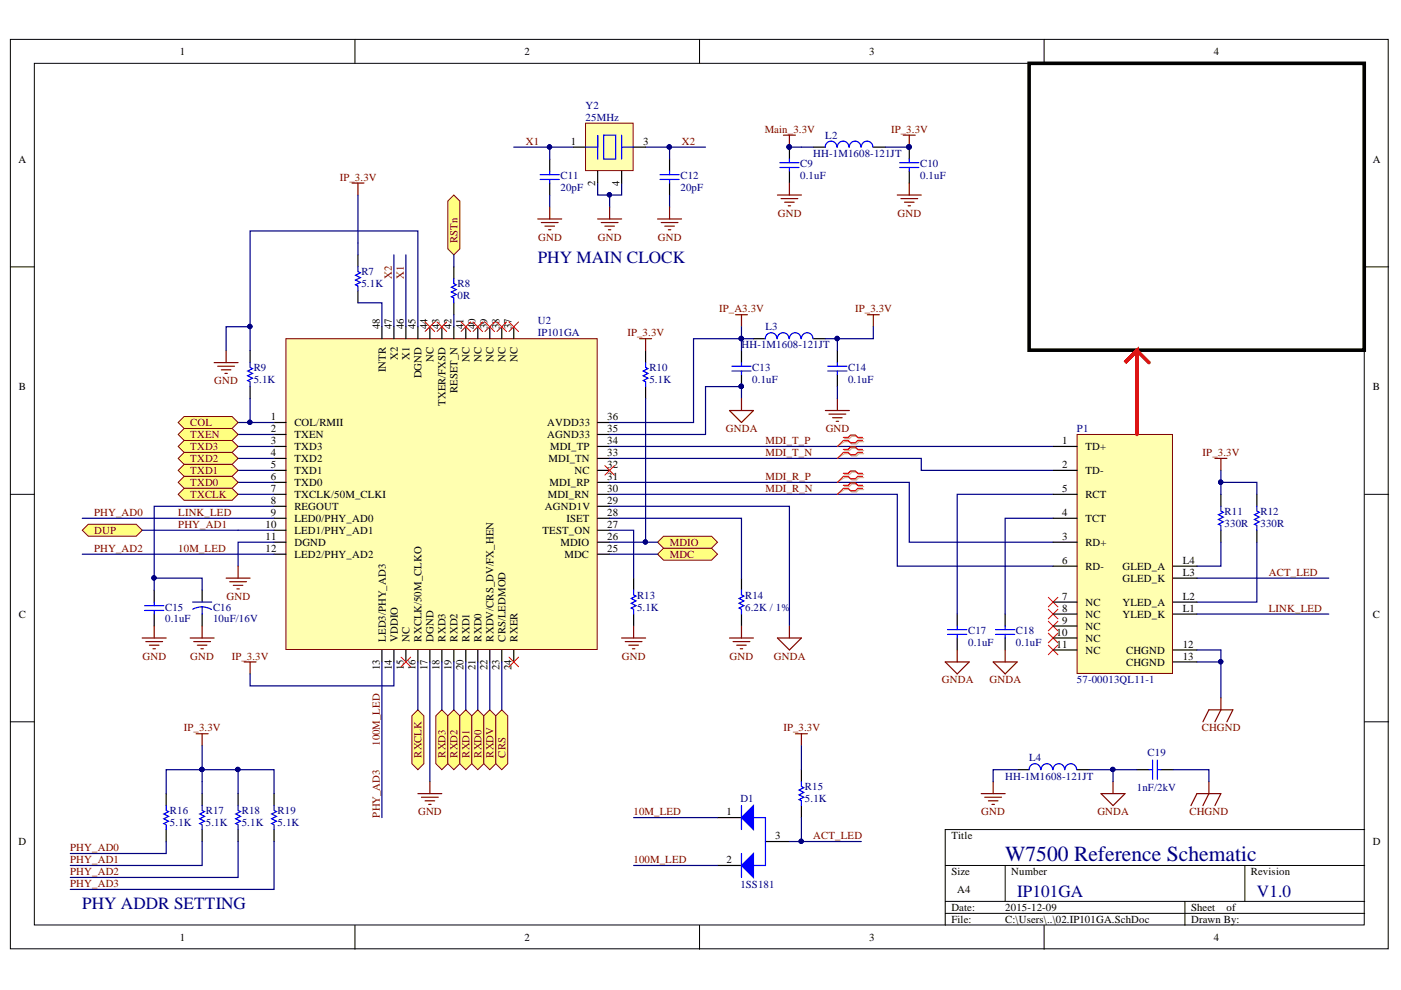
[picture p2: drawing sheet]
<svg xmlns="http://www.w3.org/2000/svg" width="297mm" height="210mm" viewBox="0 0 297 210" stroke-linecap="round" stroke-linejoin="round" font-family="sans-serif">
<defs><g id="words">
<text font-size="4.6" fill="#000080" x="213.1" y="182.5">W7500 Reference Schematic</text>
<g font-size="3.6" fill="#000080">
<text x="114" y="55.8">PHY MAIN CLOCK</text>
<text x="215.7" y="190.3">IP101GA</text>
<text x="266.5" y="190.3">V1.0</text>
<text x="17.4" y="192.8">PHY ADDR SETTING</text>
</g>
<g font-size="2.3">
<text x="38.1" y="11.7">1</text>
<text x="111.2" y="11.7">2</text>
<text x="184.3" y="11.7">3</text>
<text x="257.4" y="11.7">4</text>
<text x="3.9" y="34.5">A</text>
<text x="121" y="30.7">1</text>
<text x="136.3" y="30.7">3</text>
<text x="291.1" y="34.5">A</text>
<text x="126.2" y="39.5" transform="rotate(-90 126.2 39.5)">2</text>
<text x="131.3" y="39.5" transform="rotate(-90 131.3 39.5)">4</text>
<text x="80.5" y="69.8" transform="rotate(-90 80.5 69.8)">48</text>
<text x="83" y="69.8" transform="rotate(-90 83 69.8)">47</text>
<text x="85.6" y="69.8" transform="rotate(-90 85.6 69.8)">46</text>
<text x="88.1" y="69.8" transform="rotate(-90 88.1 69.8)">45</text>
<text x="90.7" y="69.8" transform="rotate(-90 90.7 69.8)">44</text>
<text x="93.2" y="69.8" transform="rotate(-90 93.2 69.8)">43</text>
<text x="95.7" y="69.8" transform="rotate(-90 95.7 69.8)">42</text>
<text x="98.3" y="69.8" transform="rotate(-90 98.3 69.8)">41</text>
<text x="100.8" y="69.8" transform="rotate(-90 100.8 69.8)">40</text>
<text x="103.3" y="69.8" transform="rotate(-90 103.3 69.8)">39</text>
<text x="105.9" y="69.8" transform="rotate(-90 105.9 69.8)">38</text>
<text x="108.4" y="69.8" transform="rotate(-90 108.4 69.8)">37</text>
<text x="84.3" y="76.4" transform="rotate(-90 84.3 76.4)">X2</text>
<text x="86.9" y="76.4" transform="rotate(-90 86.9 76.4)">X1</text>
<text x="91.9" y="76.8" transform="rotate(-90 91.9 76.8)">NC</text>
<text x="99.5" y="76.8" transform="rotate(-90 99.5 76.8)">NC</text>
<text x="102.1" y="76.8" transform="rotate(-90 102.1 76.8)">NC</text>
<text x="104.6" y="76.8" transform="rotate(-90 104.6 76.8)">NC</text>
<text x="107.2" y="76.8" transform="rotate(-90 107.2 76.8)">NC</text>
<text x="109.7" y="76.8" transform="rotate(-90 109.7 76.8)">NC</text>
<text x="4" y="82.7">B</text>
<text x="81.8" y="78.9" transform="rotate(-90 81.8 78.9)">INTR</text>
<text x="89.4" y="80.2" transform="rotate(-90 89.4 80.2)">DGND</text>
<text x="97" y="83.4" transform="rotate(-90 97 83.4)">RESET_N</text>
<text x="291.1" y="82.7">B</text>
<text x="57.4" y="89.1">1</text>
<text x="94.5" y="86.1" transform="rotate(-90 94.5 86.1)">TXER/FXSD</text>
<text x="128.7" y="89.1">36</text>
<text x="57.4" y="91.6">2</text>
<text x="57.4" y="94.1">3</text>
<text x="62.4" y="90.3">COL/RMII</text>
<text x="62.4" y="92.9">TXEN</text>
<text x="62.4" y="95.4">TXD3</text>
<text x="116" y="92.9">AGND33</text>
<text x="116" y="90.3">AVDD33</text>
<text x="116.6" y="95.4">MDI_TP</text>
<text x="128.7" y="94.1">34</text>
<text x="128.7" y="91.6">35</text>
<text x="225.2" y="94.1">1</text>
<text x="230.1" y="95.4">TD+</text>
<text x="57.4" y="96.7">4</text>
<text x="57.4" y="99.2">5</text>
<text x="57.4" y="101.7">6</text>
<text x="62.4" y="97.9">TXD2</text>
<text x="62.4" y="100.5">TXD1</text>
<text x="116.3" y="97.9">MDI_TN</text>
<text x="121.8" y="100.5">NC</text>
<text x="128.7" y="101.7">31</text>
<text x="128.7" y="99.2">32</text>
<text x="128.7" y="96.7">33</text>
<text x="225.2" y="99.2">2</text>
<text x="230.1" y="100.5">TD-</text>
<text x="57.4" y="104.4">7</text>
<text x="57.4" y="106.9">8</text>
<text x="62.4" y="105.6">TXCLK/50M_CLKI</text>
<text x="62.4" y="103">TXD0</text>
<text x="116.1" y="105.6">MDI_RN</text>
<text x="116.5" y="103">MDI_RP</text>
<text x="128.7" y="106.9">29</text>
<text x="128.7" y="104.4">30</text>
<text x="225.2" y="104.4">5</text>
<text x="230.1" y="105.6">RCT</text>
<text x="56.3" y="112">10</text>
<text x="57.4" y="109.4">9</text>
<text x="62.4" y="108.2">REGOUT</text>
<text x="62.4" y="110.7">LED0/PHY_AD0</text>
<text x="62.4" y="113.2">LED1/PHY_AD1</text>
<text x="115" y="113.2">TEST_ON</text>
<text x="115.5" y="108.2">AGND1V</text>
<text x="120.1" y="110.7">ISET</text>
<text x="128.7" y="112">27</text>
<text x="128.7" y="109.4">28</text>
<text x="225.2" y="109.4">4</text>
<text x="230.1" y="110.7">TCT</text>
<text x="56.3" y="114.5">11</text>
<text x="56.3" y="117">12</text>
<text x="62.4" y="115.8">DGND</text>
<text x="62.4" y="118.3">LED2/PHY_AD2</text>
<text x="118.8" y="115.8">MDIO</text>
<text x="119.7" y="118.3">MDC</text>
<text x="128.7" y="117">25</text>
<text x="128.7" y="114.5">26</text>
<text x="225.2" y="114.5">3</text>
<text x="225.2" y="119.6">6</text>
<text x="230.1" y="115.8">RD+</text>
<text x="250.8" y="119.6">L4</text>
<text x="230.1" y="120.8">RD-</text>
<text x="238" y="123.4">GLED_K</text>
<text x="238" y="120.8">GLED_A</text>
<text x="250.8" y="122.1">L3</text>
<text x="4" y="131">C</text>
<text x="225.2" y="127.2">7</text>
<text x="225.2" y="129.7">8</text>
<text x="230.1" y="128.4">NC</text>
<text x="230.1" y="131">NC</text>
<text x="238" y="131">YLED_K</text>
<text x="238" y="128.4">YLED_A</text>
<text x="250.8" y="129.7">L1</text>
<text x="250.8" y="127.2">L2</text>
<text x="291.1" y="131">C</text>
<text x="81.8" y="136" transform="rotate(-90 81.8 136)">LED3/PHY_AD3</text>
<text x="84.3" y="136" transform="rotate(-90 84.3 136)">VDDIO</text>
<text x="86.9" y="136" transform="rotate(-90 86.9 136)">NC</text>
<text x="89.4" y="136" transform="rotate(-90 89.4 136)">RXCLK/50M_CLKO</text>
<text x="91.9" y="136" transform="rotate(-90 91.9 136)">DGND</text>
<text x="94.5" y="136" transform="rotate(-90 94.5 136)">RXD3</text>
<text x="97" y="136" transform="rotate(-90 97 136)">RXD2</text>
<text x="99.5" y="136" transform="rotate(-90 99.5 136)">RXD1</text>
<text x="102.1" y="136" transform="rotate(-90 102.1 136)">RXD0</text>
<text x="104.6" y="136" transform="rotate(-90 104.6 136)">RXDV/CRS_DV/FX_HEN</text>
<text x="107.2" y="136" transform="rotate(-90 107.2 136)">CRS/LEDMOD</text>
<text x="109.7" y="136" transform="rotate(-90 109.7 136)">RXER</text>
<text x="224" y="134.8">10</text>
<text x="224" y="137.3">11</text>
<text x="225.2" y="132.2">9</text>
<text x="230.1" y="133.5">NC</text>
<text x="230.1" y="136">NC</text>
<text x="250.8" y="137.3">12</text>
<text x="80.5" y="142.1" transform="rotate(-90 80.5 142.1)">13</text>
<text x="83" y="142.1" transform="rotate(-90 83 142.1)">14</text>
<text x="85.6" y="142.1" transform="rotate(-90 85.6 142.1)">15</text>
<text x="88.1" y="142.1" transform="rotate(-90 88.1 142.1)">16</text>
<text x="90.7" y="142.1" transform="rotate(-90 90.7 142.1)">17</text>
<text x="93.2" y="142.1" transform="rotate(-90 93.2 142.1)">18</text>
<text x="95.7" y="142.1" transform="rotate(-90 95.7 142.1)">19</text>
<text x="98.3" y="142.1" transform="rotate(-90 98.3 142.1)">20</text>
<text x="100.8" y="142.1" transform="rotate(-90 100.8 142.1)">21</text>
<text x="103.3" y="142.1" transform="rotate(-90 103.3 142.1)">22</text>
<text x="105.9" y="142.1" transform="rotate(-90 105.9 142.1)">23</text>
<text x="108.4" y="142.1" transform="rotate(-90 108.4 142.1)">24</text>
<text x="230.1" y="138.6">NC</text>
<text x="238.7" y="141.1">CHGND</text>
<text x="238.7" y="138.6">CHGND</text>
<text x="250.8" y="139.8">13</text>
<text x="154" y="172.9">1</text>
<text x="3.9" y="179.2">D</text>
<text x="164.3" y="177.9">3</text>
<text x="201.7" y="177.9">Title</text>
<text x="291.1" y="179.2">D</text>
<text x="154" y="183">2</text>
<text x="201.7" y="185.6">Size</text>
<text x="214.4" y="185.6">Number</text>
<text x="265.2" y="185.6">Revision</text>
<text x="203" y="189.4">A4</text>
<text x="201.7" y="193.2">Date:</text>
<text x="201.7" y="195.7">File:</text>
<text x="213.1" y="193.2">2015-12-09</text>
<text x="213.1" y="195.7">C:\Users\..\02.IP101GA.SchDoc</text>
<text x="252.5" y="193.2">Sheet</text>
<text x="252.5" y="195.7">Drawn By:</text>
<text x="260.1" y="193.2">of</text>
<text x="38.1" y="199.5">1</text>
<text x="111.2" y="199.5">2</text>
<text x="184.3" y="199.5">3</text>
<text x="257.4" y="199.5">4</text>
</g>
<g font-size="2.3" fill="#000080">
<text x="124.2" y="23.1">Y2</text>
<text x="124.2" y="25.6">25MHz</text>
<text x="175" y="29.4">L2</text>
<text x="169.7" y="35.5">C9</text>
<text x="172.4" y="33.2">HH-1M1608-121JT</text>
<text x="195.1" y="35.5">C10</text>
<text x="118.8" y="38">C11</text>
<text x="118.8" y="40.6">20pF</text>
<text x="144.3" y="38">C12</text>
<text x="144.3" y="40.6">20pF</text>
<text x="169.7" y="38">0.1uF</text>
<text x="195.1" y="38">0.1uF</text>
<text x="76.6" y="58.4">R7</text>
<text x="76.6" y="60.9">5.1K</text>
<text x="97" y="60.9">R8</text>
<text x="97" y="63.5">0R</text>
<text x="114" y="68.8">U2</text>
<text x="114" y="71.3">IP101GA</text>
<text x="162.3" y="70.1">L3</text>
<text x="157.2" y="73.9">HH-1M1608-121JT</text>
<text x="53.8" y="78.7">R9</text>
<text x="53.8" y="81.2">5.1K</text>
<text x="137.7" y="78.7">R10</text>
<text x="137.7" y="81.2">5.1K</text>
<text x="159.5" y="78.7">C13</text>
<text x="159.5" y="81.2">0.1uF</text>
<text x="179.8" y="78.7">C14</text>
<text x="179.8" y="81.2">0.1uF</text>
<text x="228.3" y="91.6">P1</text>
<text x="259.6" y="109.2">R11</text>
<text x="259.6" y="111.7">330R</text>
<text x="267.2" y="109.2">R12</text>
<text x="267.2" y="111.7">330R</text>
<text x="35" y="129.4">C15</text>
<text x="35" y="132">0.1uF</text>
<text x="45.2" y="129.4">C16</text>
<text x="45.2" y="132">10uF/16V</text>
<text x="135.1" y="126.9">R13</text>
<text x="135.1" y="129.4">5.1K</text>
<text x="158" y="126.9">R14</text>
<text x="158" y="129.4">6.2K / 1%</text>
<text x="205.3" y="134.5">C17</text>
<text x="205.3" y="137.1">0.1uF</text>
<text x="215.4" y="134.5">C18</text>
<text x="215.4" y="137.1">0.1uF</text>
<text x="228.3" y="144.9">57-00013QL11-1</text>
<text x="218.2" y="161.4">L4</text>
<text x="243.3" y="160.4">C19</text>
<text x="170.7" y="167.6">R15</text>
<text x="213.1" y="165.3">HH-1M1608-121JT</text>
<text x="241" y="167.8">1nF/2kV</text>
<text x="36" y="172.6">R16</text>
<text x="43.6" y="172.6">R17</text>
<text x="51.3" y="172.6">R18</text>
<text x="58.9" y="172.6">R19</text>
<text x="157" y="170.1">D1</text>
<text x="170.7" y="170.1">5.1K</text>
<text x="36" y="175.2">5.1K</text>
<text x="43.6" y="175.2">5.1K</text>
<text x="51.3" y="175.2">5.1K</text>
<text x="58.9" y="175.2">5.1K</text>
<text x="157" y="188.3">1SS181</text>
</g>
<g font-size="2.3" fill="#800000">
<text x="162.1" y="28.1">Main_3.3V</text>
<text x="188.9" y="28.1">IP_3.3V</text>
<text x="111.5" y="30.7">X1</text>
<text x="144.5" y="30.7">X2</text>
<text x="72.1" y="38.3">IP_3.3V</text>
<text x="164.9" y="46">GND</text>
<text x="190.3" y="46">GND</text>
<text x="97" y="51.5" transform="rotate(-90 97 51.5)">RSTn</text>
<text x="114.1" y="51">GND</text>
<text x="126.8" y="51">GND</text>
<text x="139.5" y="51">GND</text>
<text x="83" y="59.2" transform="rotate(-90 83 59.2)">X2</text>
<text x="85.6" y="59.2" transform="rotate(-90 85.6 59.2)">X1</text>
<text x="133" y="71.3">IP_3.3V</text>
<text x="152.5" y="66.2">IP_A3.3V</text>
<text x="181.3" y="66.2">IP_3.3V</text>
<text x="45.4" y="81.5">GND</text>
<text x="40.3" y="90.3">COL</text>
<text x="40.3" y="92.9">TXEN</text>
<text x="40.3" y="95.4">TXD3</text>
<text x="153.9" y="91.6">GNDA</text>
<text x="162.3" y="94.1">MDI_T_P</text>
<text x="175.1" y="91.6">GND</text>
<text x="40.3" y="97.9">TXD2</text>
<text x="40.3" y="100.5">TXD1</text>
<text x="162.3" y="96.7">MDI_T_N</text>
<text x="162.3" y="101.7">MDI_R_P</text>
<text x="255" y="96.7">IP_3.3V</text>
<text x="40.3" y="103">TXD0</text>
<text x="40.3" y="105.6">TXCLK</text>
<text x="162.3" y="104.4">MDI_R_N</text>
<text x="20" y="113.2">DUP</text>
<text x="20" y="109.4">PHY_AD0</text>
<text x="37.8" y="109.4">LINK_LED</text>
<text x="37.8" y="112">PHY_AD1</text>
<text x="20" y="117">PHY_AD2</text>
<text x="37.8" y="117">10M_LED</text>
<text x="142" y="118.3">MDC</text>
<text x="142" y="115.8">MDIO</text>
<text x="269" y="122.1">ACT_LED</text>
<text x="48" y="127.2">GND</text>
<text x="269" y="129.7">LINK_LED</text>
<text x="30.2" y="139.8">GND</text>
<text x="40.3" y="139.8">GND</text>
<text x="49.1" y="139.8">IP_3.3V</text>
<text x="131.8" y="139.8">GND</text>
<text x="154.7" y="139.8">GND</text>
<text x="164.1" y="139.8">GNDA</text>
<text x="199.7" y="144.9">GNDA</text>
<text x="209.8" y="144.9">GNDA</text>
<text x="39" y="155.1">IP_3.3V</text>
<text x="166.1" y="155.1">IP_3.3V</text>
<text x="254.8" y="155.1">CHGND</text>
<text x="80.5" y="158.1" transform="rotate(-90 80.5 158.1)">100M_LED</text>
<text x="89.4" y="160.6" transform="rotate(-90 89.4 160.6)">RXCLK</text>
<text x="94.5" y="160.6" transform="rotate(-90 94.5 160.6)">RXD3</text>
<text x="97" y="160.6" transform="rotate(-90 97 160.6)">RXD2</text>
<text x="99.5" y="160.6" transform="rotate(-90 99.5 160.6)">RXD1</text>
<text x="102.1" y="160.6" transform="rotate(-90 102.1 160.6)">RXD0</text>
<text x="104.6" y="160.6" transform="rotate(-90 104.6 160.6)">RXDV</text>
<text x="107.2" y="160.6" transform="rotate(-90 107.2 160.6)">CRS</text>
<text x="80.5" y="173.4" transform="rotate(-90 80.5 173.4)">PHY_AD3</text>
<text x="88.6" y="172.9">GND</text>
<text x="134.3" y="172.9">10M_LED</text>
<text x="208" y="172.9">GND</text>
<text x="232.7" y="172.9">GNDA</text>
<text x="252.2" y="172.9">CHGND</text>
<text x="172.4" y="177.9">ACT_LED</text>
<text x="14.9" y="180.5">PHY_AD0</text>
<text x="14.9" y="183">PHY_AD1</text>
<text x="14.9" y="185.6">PHY_AD2</text>
<text x="134.3" y="183">100M_LED</text>
<text x="14.9" y="188.1">PHY_AD3</text>
</g>
</g></defs>
<g fill="#fff" stroke="#000" stroke-width=".21">
<path d="M2.2 8.4h292.1v192.8h-292.1z"/>
<path d="M7.3 13.4h281.9v182.7h-281.9z"/>
</g>
<g fill="none" stroke="#000" stroke-width=".21">
<path d="M75.3 8.4v5M148.3 8.4v5M221.4 8.4v5M2.2 56.6h5.1M289.3 56.6h5.1M2.2 104.8h5.1M289.3 104.8h5.1M2.2 153h5.1M289.3 153h5.1M289.3 175.9h-88.9v20.3M75.3 196.2v5.1M148.3 196.2v5.1"/>
<path d="M200.4 183.5h88.9M200.4 191.1h88.9M200.4 193.7h88.9M213.1 183.5v7.6M221.4 196.2v5.1M251.2 191.1v5.1M263.9 183.5v7.6"/>
</g>
<path d="M60.6 71.8h66v65.9h-66z" fill="#ffffb0" stroke="#800000" stroke-width=".21"/>
<g fill="none" stroke="#000" stroke-width=".25">
<path d="M81 69.3v2.5M83.5 69.3v2.5M86.1 69.3v2.5M88.6 69.3v2.5M91.1 69.3v2.5M93.7 69.3v2.5M96.2 69.3v2.5M98.8 69.3v2.5M101.3 69.3v2.5M103.8 69.3v2.5M106.4 69.3v2.5M108.9 69.3v2.5"/>
<path d="M58.1 89.6h2.5M58.1 92.1h2.5M58.1 94.7h2.5M58.1 97.2h2.5M58.1 99.7h2.5M126.7 89.6h2.6M126.7 92.1h2.6M126.7 94.7h2.6M126.7 97.2h2.6M126.7 99.7h2.6M58.1 104.8h2.5M58.1 107.3h2.5"/>
<path d="M58.1 109.9h2.5M58.1 112.4h2.5M58.1 115h2.5M58.1 117.5h2.5M58.1 102.3h2.5M126.7 104.8h2.6M126.7 107.3h2.6M126.7 109.9h2.6M126.7 112.4h2.6M126.7 115h2.6M126.7 117.5h2.6M126.7 102.3h2.6"/>
<path d="M81 137.8v2.5M83.5 137.8v2.5M86.1 137.8v2.5M88.6 137.8v2.5M91.1 137.8v2.5M93.7 137.8v2.5M96.2 137.8v2.5M98.8 137.8v2.5M101.3 137.8v2.5M103.8 137.8v2.5M106.4 137.8v2.5M108.9 137.8v2.5"/>
<path d="M202.9 130.2v2.5M202.9 135.3v2.5M213.1 130.2v2.5M213.1 135.3v2.5"/>
</g>
<path d="M200.9 133.5h4.1M200.9 134.5h4.1M202.9 132.7v.8M202.9 134.5v.8M211.1 133.5h4M211.1 134.5h4M213.1 132.7v.8M213.1 134.5v.8" fill="none" stroke="#00f" stroke-width=".25"/>
<path d="M50.5 89.6h7.6M50.5 92.1h7.6M50.5 94.7h7.6M50.5 97.2h7.6M50.5 99.7h7.6M50.5 102.3h7.6M50.5 104.8h7.6M223.3 109.9h-10.2v20.3M223.3 104.8h-20.4v25.4" fill="none" stroke="#000080" stroke-width=".25"/>
<circle cx="53" cy="89.5" r=".46" fill="#000080" stroke="#000080" stroke-width=".21"/>
<g fill="#ffff80" stroke="#800000" stroke-width=".21">
<path d="M37.8 89.6l1.2-1.3h10.2l1.3 1.3-1.3 1.2h-10.2z" fill-rule="evenodd"/>
<path d="M37.8 92.1l1.2-1.3h10.2l1.3 1.3-1.3 1.3h-10.2z" fill-rule="evenodd"/>
<path d="M37.8 94.7l1.2-1.3h10.2l1.3 1.3-1.3 1.2h-10.2z" fill-rule="evenodd"/>
<path d="M37.8 97.2l1.2-1.3h10.2l1.3 1.3-1.3 1.3h-10.2z" fill-rule="evenodd"/>
<path d="M37.8 99.7l1.2-1.2h10.2l1.3 1.2-1.3 1.3h-10.2z" fill-rule="evenodd"/>
<path d="M37.8 102.3l1.2-1.3h10.2l1.3 1.3-1.3 1.2h-10.2z" fill-rule="evenodd"/>
<path d="M37.8 104.8l1.2-1.3h10.2l1.3 1.3-1.3 1.3h-10.2z" fill-rule="evenodd"/>
<path d="M17.4 112.4l1.3-1.2h10.2l1.3 1.2-1.3 1.3h-10.2z" fill-rule="evenodd"/>
<path d="M87.3 151.8l1.3-1.3 1.3 1.3v10.1l-1.3 1.3-1.3-1.3z" fill-rule="evenodd"/>
<path d="M92.4 151.8l1.3-1.3 1.3 1.3v10.1l-1.3 1.3-1.3-1.3z" fill-rule="evenodd"/>
<path d="M95 151.8l1.2-1.3 1.3 1.3v10.1l-1.3 1.3-1.2-1.3z" fill-rule="evenodd"/>
<path d="M97.5 151.8l1.3-1.3 1.2 1.3v10.1l-1.2 1.3-1.3-1.3z" fill-rule="evenodd"/>
<path d="M100 151.8l1.3-1.3 1.3 1.3v10.1l-1.3 1.3-1.3-1.3z" fill-rule="evenodd"/>
<path d="M102.6 151.8l1.2-1.3 1.3 1.3v10.1l-1.3 1.3-1.2-1.3z" fill-rule="evenodd"/>
<path d="M105.1 151.8l1.3-1.3 1.3 1.3v10.1l-1.3 1.3-1.3-1.3z" fill-rule="evenodd"/>
<path d="M139.4 117.5l1.3-1.3h10.2l1.2 1.3-1.2 1.3h-10.2z" fill-rule="evenodd"/>
<path d="M139.4 115l1.3-1.3h10.2l1.2 1.3-1.2 1.2h-10.2z" fill-rule="evenodd"/>
<path d="M95 42.6l1.2-1.2 1.3 1.2v10.2l-1.3 1.2-1.2-1.2z" fill-rule="evenodd"/>
</g>
<g fill="none" stroke="#000080" stroke-width=".25">
<path d="M75.9 41.4v12.6M83.5 54v15.3M86.1 54v15.3M47.9 74.3v-5h5.1v5M53 69.3v-20.3h35.6v20.3M75.9 64.2h5.1v5.1M157.2 69.3v2.5h-10.2v17.8h-17.7M159.7 71.8h-2.5v2.5M177.5 71.8v2.5M185.2 69.3v2.5h-10.2M53 84.5v5.1M129.3 94.7h94"/>
<path d="M129.3 97.2h66v2.5h28M136.9 84.5v30.5M157.2 84.5v-2.5h-7.6v10.1h-20.3M177.5 82v2.5M258.9 99.7v5.1M17.4 117.5h40.7M17.4 109.9h40.7M30.2 112.4h27.9M58.1 107.3h-25.4v17.8M58.1 115h-7.6v5M129.3 115h10.1M129.3 109.9h27.9v12.7"/>
<path d="M129.3 112.4h5v10.2M129.3 107.3h38.1v25.4M129.3 102.3h63.5v12.7h30.5M129.3 104.8h60.9v15.2h33.1M129.3 117.5h10.1M258.9 115v5h-5.1M258.9 102.3h7.6v2.5M266.5 115v12.7h-12.7M32.7 122.6h10.2v2.5M253.8 137.8h5.1v2.5h-5.1M253.8 122.6h27.9M253.8 130.2h27.9"/>
<path d="M42.9 158.1v10.2M81 140.3v33M83.5 140.3v5.1h-30.5v-2.5M88.6 140.3v10.2M91.1 140.3v25.4M93.7 140.3v10.2M96.2 140.3v10.2M98.8 140.3v10.2M101.3 140.3v10.2M103.8 140.3v10.2M106.4 140.3v10.2M169.9 158.1v5.1"/>
<path d="M258.9 140.3v7.7M35.2 178.4v2.6h-20.3M35.2 168.3v-5.1h22.9v5.1M42.9 178.4v5.1h-28M50.5 178.4v7.6h-35.6M50.5 163.2v5.1M58.1 178.4v10.2h-43.2M134.3 173.3h17.8M167.4 178.4h15.2M169.9 173.3v5.1M134.3 183.5h17.8"/>
</g>
<g fill="#000080" stroke="#000080" stroke-width=".21">
<circle cx="136.8" cy="114.9" r=".46"/>
<circle cx="53" cy="89.5" r=".46"/>
<circle cx="53" cy="69.2" r=".46"/>
<circle cx="157.2" cy="81.9" r=".46"/>
<circle cx="177.5" cy="71.8" r=".46"/>
<circle cx="157.2" cy="71.8" r=".46"/>
<circle cx="32.6" cy="122.5" r=".46"/>
<circle cx="169.9" cy="178.4" r=".46"/>
<circle cx="258.8" cy="102.2" r=".46"/>
<circle cx="258.8" cy="140.3" r=".46"/>
<circle cx="42.8" cy="163.1" r=".46"/>
<circle cx="50.4" cy="163.1" r=".46"/>
</g>
<g fill="none" stroke="#000" stroke-width=".25">
<path d="M75.9 54v2.6M53 74.3v2.6M75.9 61.7v2.5M136.9 74.3v2.6M157.2 74.3v2.6M157.2 79.4v2.6M159.7 71.8h2.6M172.5 71.8h2.5M177.5 74.3v2.6M177.5 79.4v2.6M53 82v2.5M136.9 82v2.5"/>
<path d="M258.9 104.8v2.5M258.9 112.4v2.6M266.5 104.8v2.5M266.5 112.4v2.6M32.7 125.1v2.6M32.7 130.2v2.5M42.9 125.1v2.6M42.9 130.2v2.5M134.3 122.6v2.5M134.3 130.2v2.5M157.2 122.6v2.5M157.2 130.2v2.5"/>
<path d="M35.2 168.3v2.5M35.2 175.9v2.5M42.9 168.3v2.5M42.9 175.9v2.5M50.5 168.3v2.5M50.5 175.9v2.5M58.1 168.3v2.5M58.1 175.9v2.5M152.1 173.3h5.1M162.3 178.4h5.1M169.9 163.2v2.5M169.9 170.8v2.5"/>
<path d="M152.1 183.5h5.1"/>
</g>
<g fill="none" stroke="#00f" stroke-width=".25">
<path d="M75.9 56.6v1l.5 .2-1 .6 1 .5-1 .5 1 .5-1 .5 .5 .2v1.1M53 76.9v1l.5 .3-1 .5 1 .5-1 .5 1 .5-1 .5 .5 .2v1.1M136.9 76.9v1l.5 .3-1 .5 1 .5-1 .5 1 .5-1 .5 .5 .2v1.1M155.2 77.6h4M155.2 78.7h4M157.2 76.9v.7M157.2 78.7v.7M164.7 71.8a1.23 1.23 0 0 0-1.2-1.3 1.23 1.23 0 0 0-1.2 1.3M167.3 71.8a1.23 1.23 0 0 0-1.3-1.3 1.23 1.23 0 0 0-1.2 1.3M169.8 71.8a1.22 1.22 0 0 0-1.2-1.3 1.22 1.22 0 0 0-1.2 1.3M172.4 71.8a1.22 1.22 0 0 0-1.3-1.3 1.22 1.22 0 0 0-1.2 1.3M175.5 77.6h4.1"/>
<path d="M175.5 78.7h4.1M177.5 76.9v.7M177.5 78.7v.7M258.9 107.3v1.1l.5 .2-1.1 .5 1.1 .5-1.1 .5 1.1 .5-1.1 .6 .6 .2v1M266.5 107.3v1.1l.5 .2-1 .5 1 .5-1 .5 1 .5-1 .6 .5 .2v1M30.7 128.4h4M30.7 129.4h4M32.7 127.7v.7M32.7 129.4v.8M40.8 127.7h4.1M42.9 128.7l.8 .1 1.1 .4M42.9 128.7l-1.3 .1-.7 .4"/>
<path d="M42.9 128.7v1.5M134.3 125.1v1l.5 .3-1 .5 1 .5-1 .5 1 .5-1 .5 .5 .3v1M157.2 125.1v1l.5 .3-1 .5 1 .5-1 .5 1 .5-1 .5 .5 .3v1M35.2 170.8v1l.5 .3-1 .5 1 .5-1 .5 1 .5-1 .5 .5 .3v1M42.9 170.8v1l.5 .3-1.1 .5 1.1 .5-1.1 .5 1.1 .5-1.1 .5 .6 .3v1M50.5 170.8v1l.5 .3-1 .5 1 .5-1 .5 1 .5-1 .5 .5 .3v1M58.1 170.8v1l.5 .3-1 .5 1 .5-1 .5 1 .5-1 .5 .5 .3v1M157.2 170.8v5.1M159.7 173.3h2.6v10.2h-2.6M169.9 165.7v1l.5 .3-1 .5 1 .5-1 .5 1 .5-1 .5 .5 .3v1M157.2 181v5"/>
</g>
<g fill="none" stroke="#800000" stroke-width=".25">
<path d="M74.6 38.8h2.6M75.9 38.8v2.6M45.4 76.9h5.1M46.2 77.6h3.5M46.9 78.4h2.1M47.7 79.2h.5M47.9 74.3v2.6M135.6 71.8h2.5M136.9 71.8v2.5M155.9 66.7h2.6M157.2 66.7v2.6M183.9 66.7h2.5"/>
<path d="M185.2 66.7v2.6M175 87h5.1M175.8 87.8h3.5M176.5 88.6h2.1M177.3 89.3h.5M177.5 84.5v2.5M257.6 97.2h2.5M258.9 97.2v2.5M30.2 135.3h5M30.9 136h3.6M31.7 136.8h2M32.4 137.6h.5"/>
<path d="M32.7 132.7v2.6M40.3 135.3h5.1M41.1 136h3.5M41.8 136.8h2.1M42.6 137.6h.5M42.9 132.7v2.6M131.8 135.3h5.1M132.6 136h3.5M133.3 136.8h2.1M134.1 137.6h.5M134.3 132.7v2.6M41.6 155.6h2.5"/>
<path d="M42.9 155.6v2.5M51.8 140.3h2.5M53 140.3v2.6M168.6 155.6h2.6M169.9 155.6v2.5M255 153l1.3-2.5h5.1l-1.3 2.5M258.9 148v2.5l-1.3 2.5M88.6 168.3h5.1M89.4 169h3.5M90.1 169.8h2.1M90.9 170.6h.5M91.1 165.7v2.6"/>
</g>
<g fill="none" stroke="#f00" stroke-width=".21">
<path d="M90.1 68.3l2.1 2M92.2 68.3l-2.1 2M92.7 68.3l2 2M94.7 68.3l-2 2M97.7 68.3l2.1 2M99.8 68.3l-2.1 2M100.3 68.3l2 2M102.3 68.3l-2 2M102.8 68.3l2.1 2M104.9 68.3l-2.1 2M105.4 68.3l2 2M107.4 68.3l-2 2"/>
<path d="M107.9 68.3l2 2M109.9 68.3l-2 2M128.2 98.7l2.1 2M130.3 98.7l-2.1 2M85 139.3l2.1 2.1M87.1 139.3l-2.1 2.1M107.9 139.3l2 2.1M109.9 139.3l-2 2.1M222.3 126.6l2 2.1M222.3 129.2l2 2M222.3 131.7l2 2M222.3 134.3l2 2"/>
<path d="M222.3 136.8l2 2M224.3 126.6l-2 2.1M224.3 129.2l-2 2M224.3 131.7l-2 2M224.3 134.3l-2 2M224.3 136.8l-2 2"/>
</g>
<g fill="#00f" stroke="#00f" stroke-width=".25">
<path d="M157.2 173.3l2.5-2.5v5.1z"/>
<path d="M157.2 183.5l2.5-2.5v5z"/>
</g>
<path d="M228.4 92.1h20.2v50.7h-20.2z" fill="#ffffb0" stroke="#800000" stroke-width=".21"/>
<g fill="none" stroke="#000" stroke-width=".25">
<path d="M116.5 33.7v2.6M116.5 38.8v2.6M142 33.7v2.6M142 38.8v2.6M96.2 56.6v2.5M96.2 64.2v2.5M223.3 94.7h5.1M223.3 99.7h5.1M223.3 115h5.1M223.3 109.9h5.1M223.3 104.8h5.1M223.3 120h5.1"/>
<path d="M223.3 127.7h5.1M223.3 130.2h5.1M223.3 132.7h5.1M223.3 135.3h5.1M223.3 137.8h5.1M248.7 120h5.1M248.7 127.7h5.1M248.7 130.2h5.1M248.7 137.8h5.1M248.7 122.6h5.1M248.7 140.3h5.1"/>
</g>
<path d="M179.1 93h1l.5-.5h1l.5 .5h1M179.1 93.6h1l.5 .5h1l.5-.5h1M179.1 95.5h1l.5-.5h1l.5 .5h1M179.1 96.2h1l.5 .5h1l.5-.5h1M179.1 100.6h1l.5-.5h1l.5 .5h1M179.1 101.3h1l.5 .5h1l.5-.5h1M179.1 103.2h1l.5-.5h1l.5 .5h1M179.1 103.8h1l.5 .5h1l.5-.5h1" fill="none" stroke="#d0a3a3" stroke-width=".25"/>
<path d="M179.1 93.6l-1.6 1.1M179.1 96.2l-1.6 1M179.1 101.3l-1.6 1M179.1 103.8l-1.6 1" fill="none" stroke="#d0a3a3" stroke-width=".21"/>
<path d="M178.8 92.8h1l.5-.6h1l.6 .6h1M178.8 93.4h1l.5 .5h1l.6-.5h1M178.8 95.3h1l.5-.5h1l.6 .5h1M178.8 95.9h1l.5 .5h1l.6-.5h1M178.8 100.4h1l.5-.5h1l.6 .5h1M178.8 101h1l.5 .5h1l.6-.5h1M178.8 102.9h1l.5-.5h1l.6 .5h1M178.8 103.5h1l.5 .5h1l.6-.5h1" fill="none" stroke="#f00" stroke-width=".25"/>
<path d="M178.8 93.4l-1.3 1.3M178.8 95.9l-1.3 1.3M178.8 101l-1.3 1.3M178.8 103.5l-1.3 1.3" fill="none" stroke="#f00" stroke-width=".21"/>
<g fill="none" stroke="#800000" stroke-width=".25">
<path d="M114 46.4h5.1M114.8 47.2h3.5M115.5 48h2.1M116.3 48.7h.5M116.5 43.9v2.5M126.7 46.4h5.1M127.5 47.2h3.5M128.2 48h2.1M129 48.7h.5M129.3 43.9v2.5M139.4 46.4h5.1M140.2 47.2h3.5"/>
<path d="M140.9 48h2.1M141.7 48.7h.5M142 43.9v2.5M47.9 122.6h5.1M48.7 123.3h3.6M49.5 124.1h2M50.2 124.9h.5M50.5 120v2.6"/>
</g>
<path d="M114.5 37h4.1M114.5 38.1h4.1M116.5 36.3v.7M116.5 38.1v.7M139.9 37h4.1M139.9 38.1h4.1M142 36.3v.7M142 38.1v.7M96.2 59.1v1l.5 .3-1 .5 1 .5-1 .5 1 .5-1 .5 .5 .3v1" fill="none" stroke="#00f" stroke-width=".25"/>
<path d="M108.9 31.2h12.7M116.5 31.2v2.5M126.7 38.8v2.6h5.1v-2.6M136.9 31.2h12.7M142 31.2v2.5M96.2 54v2.6M116.5 41.4v2.5M129.3 41.4v2.5M142 41.4v2.5M96.2 66.7v2.6" fill="none" stroke="#000080" stroke-width=".25"/>
<g fill="#000080" stroke="#000080" stroke-width=".21">
<circle cx="116.5" cy="31.2" r=".46"/>
<circle cx="141.9" cy="31.2" r=".47"/>
<circle cx="129.2" cy="41.3" r=".46"/>
</g>
<path d="M124.1 26.1h10.1v10.1h-10.1z" fill="#ffffb0" stroke="#800000" stroke-width=".21"/>
<g fill="none" stroke="#000" stroke-width=".25">
<path d="M121.6 31.2h2.6M126.7 36.3v2.5M131.8 36.3v2.5M134.3 31.2h2.6M167.4 31.2v2.5M167.4 36.3v2.5M172.5 31.2h2.5M185.2 31.2h2.5M192.8 31.2v2.5M192.8 36.3v2.5M215.7 163.2h2.5M228.4 163.2h2.5"/>
<path d="M241.1 163.2h2.5M246.1 163.2h2.6"/>
</g>
<g fill="none" stroke="#00f" stroke-width=".25">
<path d="M124.2 31.2h2.5v-2.5v5M128 28.7h2.5v5h-2.5zM131.8 31.2h2.5M131.8 28.7v5M165.3 34.5h4.1M165.3 35.5h4.1M167.4 33.7v.8M167.4 35.5v.8M177.4 31.2a1.23 1.23 0 0 0-1.2-1.3 1.23 1.23 0 0 0-1.2 1.3M180 31.2a1.22 1.22 0 0 0-1.2-1.3 1.22 1.22 0 0 0-1.3 1.3M182.5 31.2a1.22 1.22 0 0 0-1.2-1.3 1.22 1.22 0 0 0-1.2 1.3M185.1 31.2a1.22 1.22 0 0 0-1.3-1.3 1.22 1.22 0 0 0-1.2 1.3"/>
<path d="M190.8 34.5h4M190.8 35.5h4M192.8 33.7v.8M192.8 35.5v.8M220.6 163.2a1.22 1.22 0 0 0-1.2-1.3 1.22 1.22 0 0 0-1.2 1.3M223.2 163.2a1.22 1.22 0 0 0-1.2-1.3 1.22 1.22 0 0 0-1.3 1.3M225.7 163.2a1.22 1.22 0 0 0-1.2-1.3 1.22 1.22 0 0 0-1.2 1.3M228.3 163.2a1.23 1.23 0 0 0-1.3-1.3 1.23 1.23 0 0 0-1.2 1.3M243.6 163.2h.8M244.4 161.2v4M245.4 161.2v4M245.4 163.2h.7"/>
</g>
<path d="M218.2 13.4h71v60.8h-71z" fill="none" stroke="#000" stroke-width=".76"/>
<path d="M243.6 76.9l-2.5-2.6-2.6 2.6 2.6-2.6v17.8" fill="none" stroke="#f00" stroke-width=".76"/>
<g fill="none" stroke="#800000" stroke-width=".25">
<path d="M166.1 28.7h2.5M167.4 28.7v2.5M167.4 38.8v2.6M191.5 28.7h2.6M192.8 28.7v2.5M192.8 38.8v2.6M164.8 41.4h5.1M165.6 42.1h3.6M166.4 42.9h2M167.1 43.6h.5M190.2 41.4h5.1M191 42.1h3.6"/>
<path d="M191.8 42.9h2M192.5 43.6h.5M154.7 87h5l-2.5 2.6zM157.2 84.5v2.5M154.7 135.3h5M155.4 136h3.6M156.2 136.8h2M157 137.6h.5M157.2 132.7v2.6M164.8 135.3h5.1l-2.5 2.5zM167.4 132.7v2.6M202.9 137.8v2.5"/>
<path d="M213.1 137.8v2.5M200.4 140.3h5.1l-2.6 2.6zM210.6 140.3h5.1l-2.6 2.6zM208 168.3h5.1M208.8 169h3.6M209.6 169.8h2M210.3 170.6h.5M210.6 165.7v2.6M233.4 168.3h5.1l-2.5 2.5zM236 165.7v2.6M252.5 170.8l1.3-2.5h5.1l-1.3 2.5M256.3 165.7v2.6l-1.3 2.5"/>
</g>
<g fill="#000080" stroke="#000080" stroke-width=".21">
<circle cx="192.7" cy="31.2" r=".47"/>
<circle cx="167.3" cy="31.2" r=".46"/>
<circle cx="235.9" cy="163.1" r=".46"/>
</g>
<path d="M167.4 31.2h5.1M187.7 31.2h5.1M215.7 163.2h-5.1v2.5M230.9 163.2h5.1v2.5M236 163.2h5.1M248.7 163.2h7.6v2.5" fill="none" stroke="#000080" stroke-width=".25"/>
<use href="#words"/>
</svg>
